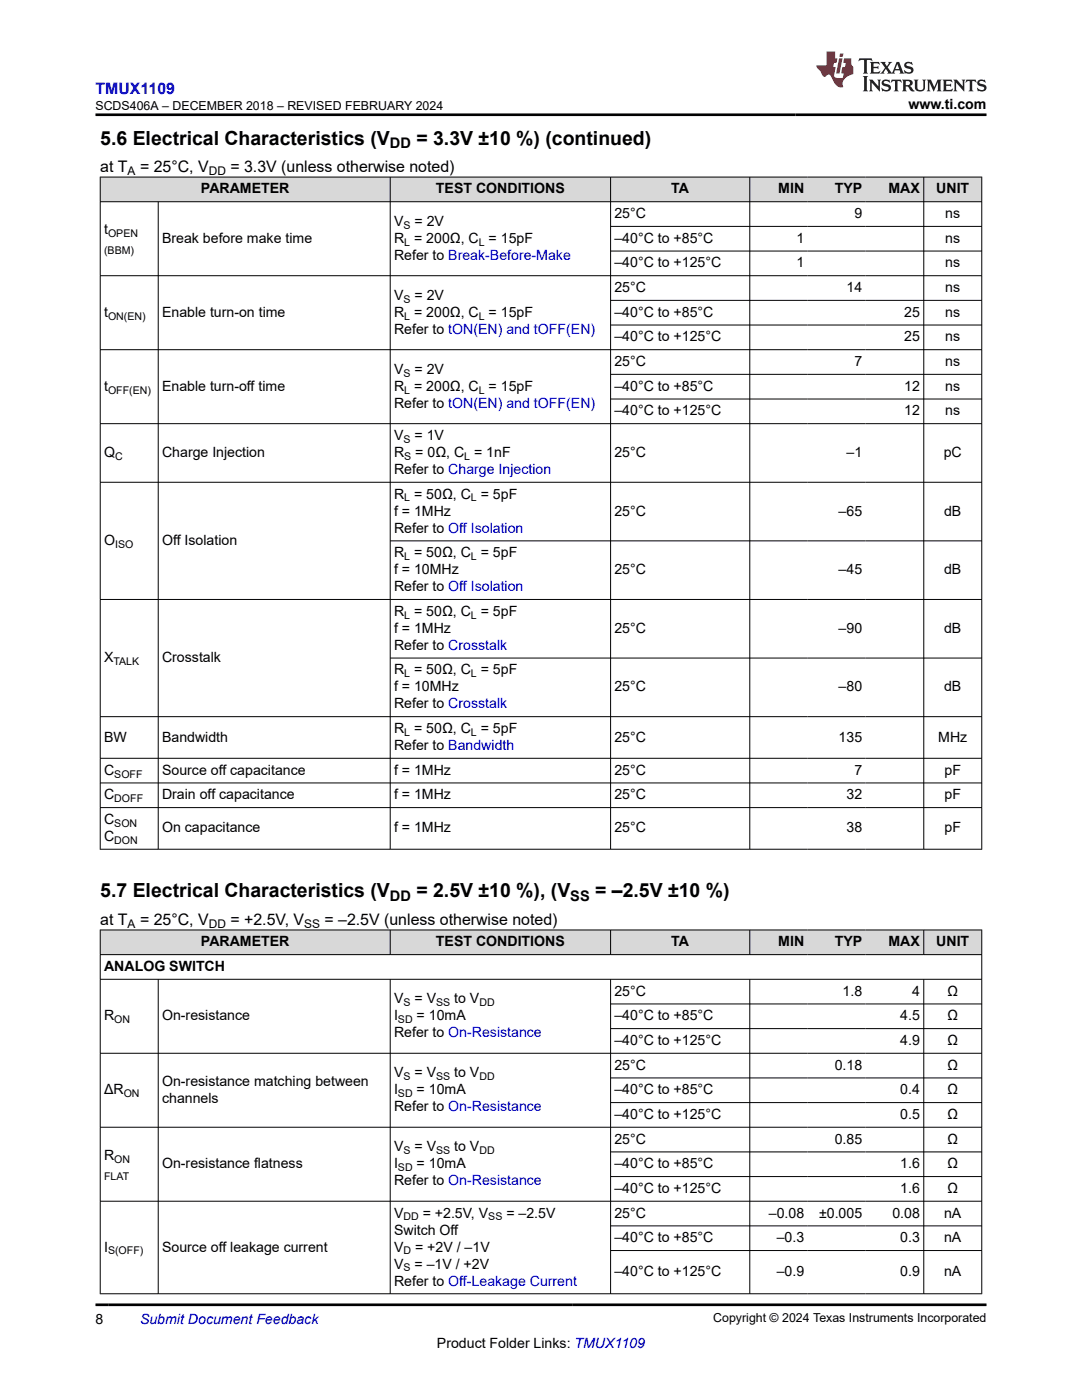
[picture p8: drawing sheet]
<svg xmlns="http://www.w3.org/2000/svg" width="216mm" height="279mm" viewBox="0 0 216 279" stroke-linecap="round" stroke-linejoin="round" font-family="sans-serif">
<defs><g id="words">
<g font-size="3.9">
<text x="20" y="28.8">5.6 Electrical Characteristics (V</text>
<text x="83.1" y="28.8">= 3.3V ±10 %) (continued)</text>
<text x="20" y="179.1">5.7 Electrical Characteristics (V</text>
<text x="83.1" y="179.1">= 2.5V ±10 %), (V</text>
<text x="118.8" y="179.1">= –2.5V ±10 %)</text>
</g>
<text font-size="3.2" fill="#00f" x="19" y="18.7">TMUX1109</text>
<g font-size="3.2">
<text x="20" y="34.3">at T</text>
<text x="27.9" y="34.3">= 25°C, V</text>
<text x="46" y="34.3">= 3.3V (unless otherwise noted)</text>
<text x="20" y="184.5">at T</text>
<text x="27.9" y="184.5">= 25°C, V</text>
<text x="46" y="184.5">= +2.5V, V</text>
<text x="64.7" y="184.5">= –2.5V (unless otherwise noted)</text>
</g>
<g font-size="2.9">
<text x="77.8" y="29.6">DD</text>
<text x="77.8" y="179.9">DD</text>
<text x="113.8" y="179.9">SS</text>
</g>
<g font-size="2.8">
<text x="181.3" y="21.8">www.ti.com</text>
<text x="40.1" y="38.6">PARAMETER</text>
<text x="87" y="38.6">TEST CONDITIONS</text>
<text x="133.9" y="38.6">TA</text>
<text x="155.3" y="38.6">MIN</text>
<text x="166.6" y="38.6">TYP</text>
<text x="177.3" y="38.6">MAX</text>
<text x="186.8" y="38.6">UNIT</text>
<text x="20.8" y="46.8">t</text>
<text x="78.6" y="45.1">V</text>
<text x="82.7" y="45.1">= 2V</text>
<text x="122.6" y="43.5">25°C</text>
<text x="170.5" y="43.5">9</text>
<text x="188.6" y="43.5">ns</text>
<text x="32.3" y="48.5">Break before make time</text>
<text x="78.6" y="48.5">R = 200Ω, C = 15pF</text>
<text x="78.6" y="51.8">Refer to Break-Before-Make</text>
<text x="122.6" y="48.5">–40°C to +85°C</text>
<text x="122.6" y="53.4">–40°C to +125°C</text>
<text x="158.9" y="48.5">1</text>
<text x="158.9" y="53.4">1</text>
<text x="188.6" y="48.5">ns</text>
<text x="188.6" y="53.4">ns</text>
<text x="78.6" y="59.8">V</text>
<text x="82.7" y="59.8">= 2V</text>
<text x="122.6" y="58.3">25°C</text>
<text x="168.9" y="58.3">14</text>
<text x="188.6" y="58.3">ns</text>
<text x="20.8" y="63.2">t</text>
<text x="32.3" y="63.2">Enable turn-on time</text>
<text x="78.6" y="63.2">R = 200Ω, C = 15pF</text>
<text x="122.6" y="63.2">–40°C to +85°C</text>
<text x="180.4" y="63.2">25</text>
<text x="188.6" y="63.2">ns</text>
<text x="78.6" y="66.6">Refer to tON(EN) and tOFF(EN)</text>
<text x="122.6" y="68.1">–40°C to +125°C</text>
<text x="180.4" y="68.1">25</text>
<text x="188.6" y="68.1">ns</text>
<text x="20.8" y="78">t</text>
<text x="32.3" y="78">Enable turn-off time</text>
<text x="78.6" y="74.6">V</text>
<text x="78.6" y="78">R = 200Ω, C = 15pF</text>
<text x="82.7" y="74.6">= 2V</text>
<text x="122.6" y="73.1">25°C</text>
<text x="122.6" y="78">–40°C to +85°C</text>
<text x="170.5" y="73.1">7</text>
<text x="180.4" y="78">12</text>
<text x="188.6" y="73.1">ns</text>
<text x="188.6" y="78">ns</text>
<text x="78.6" y="81.4">Refer to tON(EN) and tOFF(EN)</text>
<text x="122.6" y="82.9">–40°C to +125°C</text>
<text x="180.4" y="82.9">12</text>
<text x="188.6" y="82.9">ns</text>
<text x="78.6" y="87.8">V</text>
<text x="82.7" y="87.8">= 1V</text>
<text x="20.8" y="91.2">Q</text>
<text x="32.3" y="91.2">Charge Injection</text>
<text x="78.6" y="94.6">Refer to Charge Injection</text>
<text x="78.6" y="91.2">R</text>
<text x="82.9" y="91.2">= 0Ω, C = 1nF</text>
<text x="122.6" y="91.2">25°C</text>
<text x="168.9" y="91.2">–1</text>
<text x="188.3" y="91.2">pC</text>
<text x="78.6" y="99.5">R = 50Ω, C = 5pF</text>
<text x="78.6" y="102.9">f = 1MHz</text>
<text x="78.6" y="106.3">Refer to Off Isolation</text>
<text x="122.6" y="102.9">25°C</text>
<text x="167.3" y="102.9">–65</text>
<text x="188.4" y="102.9">dB</text>
<text x="20.8" y="108.8">O</text>
<text x="32.3" y="108.8">Off Isolation</text>
<text x="78.6" y="111.2">R = 50Ω, C = 5pF</text>
<text x="78.6" y="114.6">f = 10MHz</text>
<text x="78.6" y="118">Refer to Off Isolation</text>
<text x="122.6" y="114.6">25°C</text>
<text x="167.3" y="114.6">–45</text>
<text x="188.4" y="114.6">dB</text>
<text x="78.6" y="122.9">R = 50Ω, C = 5pF</text>
<text x="78.6" y="126.3">f = 1MHz</text>
<text x="78.6" y="129.7">Refer to Crosstalk</text>
<text x="122.6" y="126.3">25°C</text>
<text x="167.3" y="126.3">–90</text>
<text x="188.4" y="126.3">dB</text>
<text x="20.8" y="132.1">X</text>
<text x="32.3" y="132.1">Crosstalk</text>
<text x="78.6" y="134.6">R = 50Ω, C = 5pF</text>
<text x="78.6" y="138">f = 10MHz</text>
<text x="122.6" y="138">25°C</text>
<text x="167.3" y="138">–80</text>
<text x="188.4" y="138">dB</text>
<text x="78.6" y="141.4">Refer to Crosstalk</text>
<text x="20.8" y="148">BW</text>
<text x="32.3" y="148">Bandwidth</text>
<text x="78.6" y="146.3">R = 50Ω, C = 5pF</text>
<text x="78.6" y="149.7">Refer to Bandwidth</text>
<text x="122.6" y="148">25°C</text>
<text x="167.3" y="148">135</text>
<text x="187.2" y="148">MHz</text>
<text x="20.8" y="154.6">C</text>
<text x="32.3" y="154.6">Source off capacitance</text>
<text x="78.6" y="154.6">f = 1MHz</text>
<text x="122.6" y="154.6">25°C</text>
<text x="170.5" y="154.6">7</text>
<text x="188.5" y="154.6">pF</text>
<text x="20.8" y="159.5">C</text>
<text x="32.3" y="159.5">Drain off capacitance</text>
<text x="78.6" y="159.5">f = 1MHz</text>
<text x="122.6" y="159.5">25°C</text>
<text x="168.9" y="159.5">32</text>
<text x="188.5" y="159.5">pF</text>
<text x="20.8" y="164.4">C</text>
<text x="20.8" y="167.8">C</text>
<text x="32.3" y="166.1">On capacitance</text>
<text x="78.6" y="166.1">f = 1MHz</text>
<text x="122.6" y="166.1">25°C</text>
<text x="168.9" y="166.1">38</text>
<text x="188.5" y="166.1">pF</text>
<text x="40.1" y="188.9">PARAMETER</text>
<text x="87" y="188.9">TEST CONDITIONS</text>
<text x="133.9" y="188.9">TA</text>
<text x="155.3" y="188.9">MIN</text>
<text x="166.6" y="188.9">TYP</text>
<text x="177.3" y="188.9">MAX</text>
<text x="186.8" y="188.9">UNIT</text>
<text x="20.8" y="193.8">ANALOG SWITCH</text>
<text x="20.8" y="203.6">R</text>
<text x="32.3" y="203.6">On-resistance</text>
<text x="78.6" y="200.2">V</text>
<text x="78.6" y="203.6">I</text>
<text x="82.7" y="200.2">= V</text>
<text x="83.1" y="203.6">= 10mA</text>
<text x="90.6" y="200.2">to V</text>
<text x="122.6" y="198.7">25°C</text>
<text x="122.6" y="203.6">–40°C to +85°C</text>
<text x="168.1" y="198.7">1.8</text>
<text x="179.6" y="203.6">4.5</text>
<text x="182" y="198.7">4</text>
<text x="189.1" y="198.7">Ω</text>
<text x="189.1" y="203.6">Ω</text>
<text x="78.6" y="207">Refer to On-Resistance</text>
<text x="122.6" y="208.6">–40°C to +125°C</text>
<text x="179.6" y="208.6">4.9</text>
<text x="189.1" y="208.6">Ω</text>
<text x="78.6" y="215">V</text>
<text x="82.7" y="215">= V</text>
<text x="90.6" y="215">to V</text>
<text x="122.6" y="213.5">25°C</text>
<text x="166.6" y="213.5">0.18</text>
<text x="189.1" y="213.5">Ω</text>
<text x="20.8" y="218.4">ΔR</text>
<text x="32.3" y="216.7">On-resistance matching between</text>
<text x="32.3" y="220.1">channels</text>
<text x="78.6" y="221.8">Refer to On-Resistance</text>
<text x="78.6" y="218.4">I</text>
<text x="83.1" y="218.4">= 10mA</text>
<text x="122.6" y="218.4">–40°C to +85°C</text>
<text x="179.6" y="218.4">0.4</text>
<text x="189.1" y="218.4">Ω</text>
<text x="122.6" y="223.3">–40°C to +125°C</text>
<text x="179.6" y="223.3">0.5</text>
<text x="189.1" y="223.3">Ω</text>
<text x="20.8" y="231.5">R</text>
<text x="32.3" y="233.2">On-resistance flatness</text>
<text x="78.6" y="233.2">I</text>
<text x="78.6" y="229.8">V</text>
<text x="82.7" y="229.8">= V</text>
<text x="83.1" y="233.2">= 10mA</text>
<text x="90.6" y="229.8">to V</text>
<text x="122.6" y="228.2">25°C</text>
<text x="122.6" y="233.2">–40°C to +85°C</text>
<text x="166.6" y="228.2">0.85</text>
<text x="179.6" y="233.2">1.6</text>
<text x="189.1" y="228.2">Ω</text>
<text x="189.1" y="233.2">Ω</text>
<text x="78.6" y="236.5">Refer to On-Resistance</text>
<text x="122.6" y="238.1">–40°C to +125°C</text>
<text x="179.6" y="238.1">1.6</text>
<text x="189.1" y="238.1">Ω</text>
<text x="78.6" y="243">V</text>
<text x="84.4" y="243">= +2.5V, V</text>
<text x="101" y="243">= –2.5V</text>
<text x="122.6" y="243">25°C</text>
<text x="153.4" y="243">–0.08</text>
<text x="163.4" y="243">±0.005</text>
<text x="178.1" y="243">0.08</text>
<text x="188.4" y="243">nA</text>
<text x="20.8" y="249.8">I</text>
<text x="32.3" y="249.8">Source off leakage current</text>
<text x="78.6" y="246.4">Switch Off</text>
<text x="78.6" y="249.8">V</text>
<text x="82.8" y="249.8">= +2V / –1V</text>
<text x="122.6" y="247.9">–40°C to +85°C</text>
<text x="155" y="247.9">–0.3</text>
<text x="179.6" y="247.9">0.3</text>
<text x="188.4" y="247.9">nA</text>
<text x="78.6" y="253.2">V</text>
<text x="78.6" y="256.6">Refer to Off-Leakage Current</text>
<text x="82.7" y="253.2">= –1V / +2V</text>
<text x="122.6" y="254.7">–40°C to +125°C</text>
<text x="155" y="254.7">–0.9</text>
<text x="179.6" y="254.7">0.9</text>
<text x="188.4" y="254.7">nA</text>
<text x="19" y="264.2">8</text>
<text x="87.2" y="269">Product Folder Links: TMUX1109</text>
</g>
<text font-size="2.8" fill="#00f" x="27.9" y="264.2">Submit Document Feedback</text>
<g font-size="2.5">
<text x="19.1" y="21.9">SCDS406A – DECEMBER 2018 – REVISED FEBRUARY 2024</text>
<text x="142.3" y="263.9">Copyright © 2024 Texas Instruments Incorporated</text>
</g>
<g font-size="2.4">
<text x="25.5" y="34.9">A</text>
<text x="41.7" y="34.9">DD</text>
<text x="25.5" y="185.2">A</text>
<text x="41.7" y="185.2">DD</text>
<text x="60.7" y="185.2">SS</text>
</g>
<g font-size="2.1">
<text x="21.6" y="47.3">OPEN</text>
<text x="80.5" y="45.6">S</text>
<text x="20.8" y="50.7">(BBM)</text>
<text x="80.7" y="49">L</text>
<text x="95.5" y="49">L</text>
<text x="21.6" y="63.8">ON(EN)</text>
<text x="80.5" y="60.4">S</text>
<text x="80.7" y="63.8">L</text>
<text x="95.5" y="63.8">L</text>
<text x="80.5" y="75.2">S</text>
<text x="21.6" y="78.5">OFF(EN)</text>
<text x="80.7" y="78.5">L</text>
<text x="95.5" y="78.5">L</text>
<text x="80.5" y="88.4">S</text>
<text x="23" y="91.8">C</text>
<text x="80.7" y="91.8">S</text>
<text x="92.6" y="91.8">L</text>
<text x="80.7" y="100.1">L</text>
<text x="94" y="100.1">L</text>
<text x="23" y="109.3">ISO</text>
<text x="80.7" y="111.8">L</text>
<text x="94" y="111.8">L</text>
<text x="80.7" y="123.5">L</text>
<text x="94" y="123.5">L</text>
<text x="22.6" y="132.7">TALK</text>
<text x="80.7" y="135.2">L</text>
<text x="94" y="135.2">L</text>
<text x="80.7" y="146.9">L</text>
<text x="94" y="146.9">L</text>
<text x="22.8" y="155.2">SOFF</text>
<text x="22.8" y="160.1">DOFF</text>
<text x="22.8" y="165">SON</text>
<text x="22.8" y="168.4">DON</text>
<text x="80.5" y="200.8">S</text>
<text x="87" y="200.8">SS</text>
<text x="95.7" y="200.8">DD</text>
<text x="22.8" y="204.2">ON</text>
<text x="79.4" y="204.2">SD</text>
<text x="80.5" y="215.6">S</text>
<text x="87" y="215.6">SS</text>
<text x="95.7" y="215.6">DD</text>
<text x="24.7" y="219">ON</text>
<text x="79.4" y="219">SD</text>
<text x="22.8" y="232">ON</text>
<text x="79.4" y="233.7">SD</text>
<text x="80.5" y="230.3">S</text>
<text x="87" y="230.3">SS</text>
<text x="95.6" y="230.3">DD</text>
<text x="20.8" y="235.4">FLAT</text>
<text x="80.5" y="243.6">DD</text>
<text x="97.4" y="243.6">SS</text>
<text x="21.6" y="250.3">S(OFF)</text>
<text x="80.5" y="250.3">D</text>
<text x="80.5" y="253.7">S</text>
</g>
</g></defs>
<g fill="#d8d8d8">
<path d="M20 35.3h175.9v5h-175.9z" fill-rule="evenodd"/>
<path d="M20.1 35.4h57.7v4.8h-57.7z" fill-rule="evenodd"/>
<path d="M77.9 35.4h43.9v4.8h-43.9z" fill-rule="evenodd"/>
<path d="M121.9 35.4h27.6v4.8h-27.6z" fill-rule="evenodd"/>
<path d="M149.7 35.4h11.5v4.8h-11.5z" fill-rule="evenodd"/>
<path d="M161.2 35.4h11.6v4.8h-11.6z" fill-rule="evenodd"/>
<path d="M172.8 35.4h11.5v4.8h-11.5z" fill-rule="evenodd"/>
<path d="M184.4 35.4h11.4v4.8h-11.4z" fill-rule="evenodd"/>
</g>
<g fill="none" stroke="#000" stroke-width=".2">
<path d="M19.9 35.3h176.1M20 35.3v134.2M77.9 35.3v134.2M121.8 35.3v134.2M149.6 35.3v134.2M184.3 35.3v134.2M195.9 35.3v134.2M19.9 40.3h176.1M19.9 55h176.1M31.6 40.3v129.2M121.8 45.2h74.2M121.8 50.1h74.2"/>
<path d="M121.8 59.9h74.2M19.9 69.8h176.1M121.8 64.9h74.2M121.8 74.7h74.2M121.8 79.6h74.2M19.9 96.2h176.1M196 84.6h-176.1M77.9 107.9h118.1M196 119.6h-176.1M77.9 131.3h118.1M19.9 151.3h176.1M19.9 156.3h176.1"/>
<path d="M196 143h-176.1M19.9 161.2h176.1M19.9 169.5h176.1"/>
</g>
<g fill="#d8d8d8">
<path d="M20 185.6h175.9v4.9h-175.9z" fill-rule="evenodd"/>
<path d="M20.1 185.7h57.7v4.8h-57.7z" fill-rule="evenodd"/>
<path d="M77.9 185.7h43.9v4.8h-43.9z" fill-rule="evenodd"/>
<path d="M121.9 185.7h27.6v4.8h-27.6z" fill-rule="evenodd"/>
<path d="M149.7 185.7h11.5v4.8h-11.5z" fill-rule="evenodd"/>
<path d="M161.2 185.7h11.6v4.8h-11.6z" fill-rule="evenodd"/>
<path d="M172.8 185.7h11.5v4.8h-11.5z" fill-rule="evenodd"/>
<path d="M184.4 185.7h11.4v4.8h-11.4z" fill-rule="evenodd"/>
</g>
<g fill="none" stroke="#000" stroke-width=".2">
<path d="M19.9 185.6h176.1M19.9 190.5h176.1M19.9 195.4h176.1M20 185.5v72.8M31.6 195.4v62.9M77.9 185.5v5.1M77.9 195.4v62.9M121.8 185.5v5.1M121.8 195.4v62.9M149.6 185.5v5.1M149.6 195.4v62.9M184.3 185.5v5.1"/>
<path d="M184.3 195.4v62.9M195.9 185.5v72.8M19.9 210.2h176.1M121.8 200.4h74.2M121.8 205.3h74.2M121.8 215.1h74.2M19.9 239.7h176.1M121.8 220h74.2M121.8 229.9h74.2M121.8 234.8h74.2M196 225h-176.1M121.8 244.7h74.2"/>
<path d="M121.8 249.6h74.2M196 258.2h-176.1"/>
</g>
<path d="M171.5 11.6l-.2 .6 .5-.2h.6v.1v2.2l-.2 .4h1l-.2-.4v-2.2v-.1h.5l.5 .2-.1-.6zM173.6 12.4l.2 .3v1.6l-.2 .4h1.9l.1-.6a1.08 1.08 0 0 1-1.3 .2v-.7h.6l.4 .2v-.7l-.4 .2h-.6v-.5l.2-.2a1 1 0 0 1 1 .3l-.1-.5zM175.7 12.4l.9 1.1-1 1.2h.9l-.2-.2 .5-.8 .4 .8-.2 .2h1.6l-.2-.2 .2-.5h.9l.1 .5-.1 .2h.9l-.2-.4-.8-1.9h-.5l-.9 2.1-.9-1.1 .9-1h-.8l.2 .2-.4 .6-.4-.6 .2-.2zM179 12.8l.4 1h-.7zM180.7 12.5a.65 .65 0 0 0-.2 .7 .65 .65 0 0 0 .6 .5l.6 .1 .1 .3a.79 .79 0 0 1-.7 .4 .79 .79 0 0 1-.7-.5l.1 .7 .2-.1a.93 .93 0 0 0 1.1 0 .93 .93 0 0 0 .4-.9 1.46 1.46 0 0 0-1.2-.6l-.1-.3a1.09 1.09 0 0 1 1.2 .2l-.2-.6-.1 .1-.5-.2zM172.2 15.2l.2 .4v2.2l-.2 .4h1l-.2-.4v-2.2l.2-.4zM173.4 15.9l.2 .4v1.5l-.2 .4h.8l-.3-.4 .1-1.3 1.6 1.8v-2l.2-.4h-.7l.1 .2 .1 1.1-1.2-1.3zM176.2 16a.65 .65 0 0 0-.2 .8 .65 .65 0 0 0 .6 .4l.6 .2 .1 .2a.79 .79 0 0 1-.7 .4 .79 .79 0 0 1-.7-.5l.1 .7 .2-.1a.93 .93 0 0 0 1.1 .1 .93 .93 0 0 0 .4-1 1.46 1.46 0 0 0-1.2-.5l-.1-.4a1.09 1.09 0 0 1 1.2 .2l-.1-.6-.2 .1-.5-.1zM177.9 15.9l-.1 .6a.63 .63 0 0 1 .8-.3v1.6l-.3 .4h1l-.2-.4v-1.6a.66 .66 0 0 1 .8 .3l-.1-.6zM180 15.9l.2 .4v1.5l-.2 .4h1l-.2-.2-.1-.7h.5l.1 .2a.79 .79 0 0 0 1.2 .6l-1-.9a.61 .61 0 0 0 .6-.6 .61 .61 0 0 0-.5-.7zM180.8 16.2h.1a.47 .47 0 0 1 .5 .1 .47 .47 0 0 1 .1 .5l-.1 .1-.7 .1zM182.3 15.9l.2 .2a2.27 2.27 0 0 0 .4 2 1.04 1.04 0 0 0 1.7-.7v-1.3l.2-.2h-.8l.2 .4v1.1a.6 .6 0 0 1-.6 .6 .6 .6 0 0 1-.6-.6v-1.1l.3-.4zM184.9 15.9l.2 .4v1.5l-.2 .4h.8l-.3-.4v-1.4l.9 1.9 .9-1.9v1.4l-.3 .4h1l-.2-.4v-1.5l.2-.4h-.8l-.7 1.5-.6-1.5zM188.1 15.9l.2 .4v1.5l-.2 .4h1.9l.1-.6a1.09 1.09 0 0 1-1.3 .2v-.7h.6l.4 .2v-.6l-.4 .2h-.6v-.6l.2-.1a1.01 1.01 0 0 1 1 .3l-.1-.6zM190.2 15.9l.3 .4v1.5l-.3 .4h.8l-.2-.4v-1.3l1.6 1.8v-2l.2-.4h-.7l.2 .2v1.1l-1.2-1.3zM192.8 15.9l-.1 .6a.63 .63 0 0 1 .8-.3v1.6l-.3 .4h1l-.2-.4v-1.6a.66 .66 0 0 1 .8 .3l-.1-.6zM195.2 16a.65 .65 0 0 0-.2 .8 .65 .65 0 0 0 .6 .4l.6 .2 .2 .2a.79 .79 0 0 1-.7 .4 .79 .79 0 0 1-.7-.5l.1 .7 .2-.1a.93 .93 0 0 0 1 .1 .93 .93 0 0 0 .5-1 1.46 1.46 0 0 0-1.3-.5v-.4a1.09 1.09 0 0 1 1.2 .2l-.2-.6-.2 .1-.5-.1z" fill="#231f20"/>
<path d="M164.9 10.3v2.7h-2l.1 .4 .8 1a.95 .95 0 0 0 1 .9 .59 .59 0 0 1 .5-.4 .59 .59 0 0 1 .5 .3l.4 .8a1.59 1.59 0 0 0 2.1 1.4 1.61 1.61 0 0 1 1-2.3l1-.3-.1-1.5a1.59 1.59 0 0 1-.3-1.7h-1.5l-.2 .9h.6l-.2 .9h-.5l-.2 .9v.3l.4 .1-.1 .9h-.7a.73 .73 0 0 1-1-.7l.3-1.5h-.5l.1-.9h.5l.2-.9h-.5v-1.3zM167.4 11.6l-.6 3.1h.7l.6-3.1zM167.6 10.7l-.1 .6h.7l.1-.6z" fill="#ed1c24"/>
<path d="M19 22.9h177.8M19 260.4h177.8" fill="none" stroke="#000" stroke-width=".53"/>
<use href="#words"/>
</svg>
